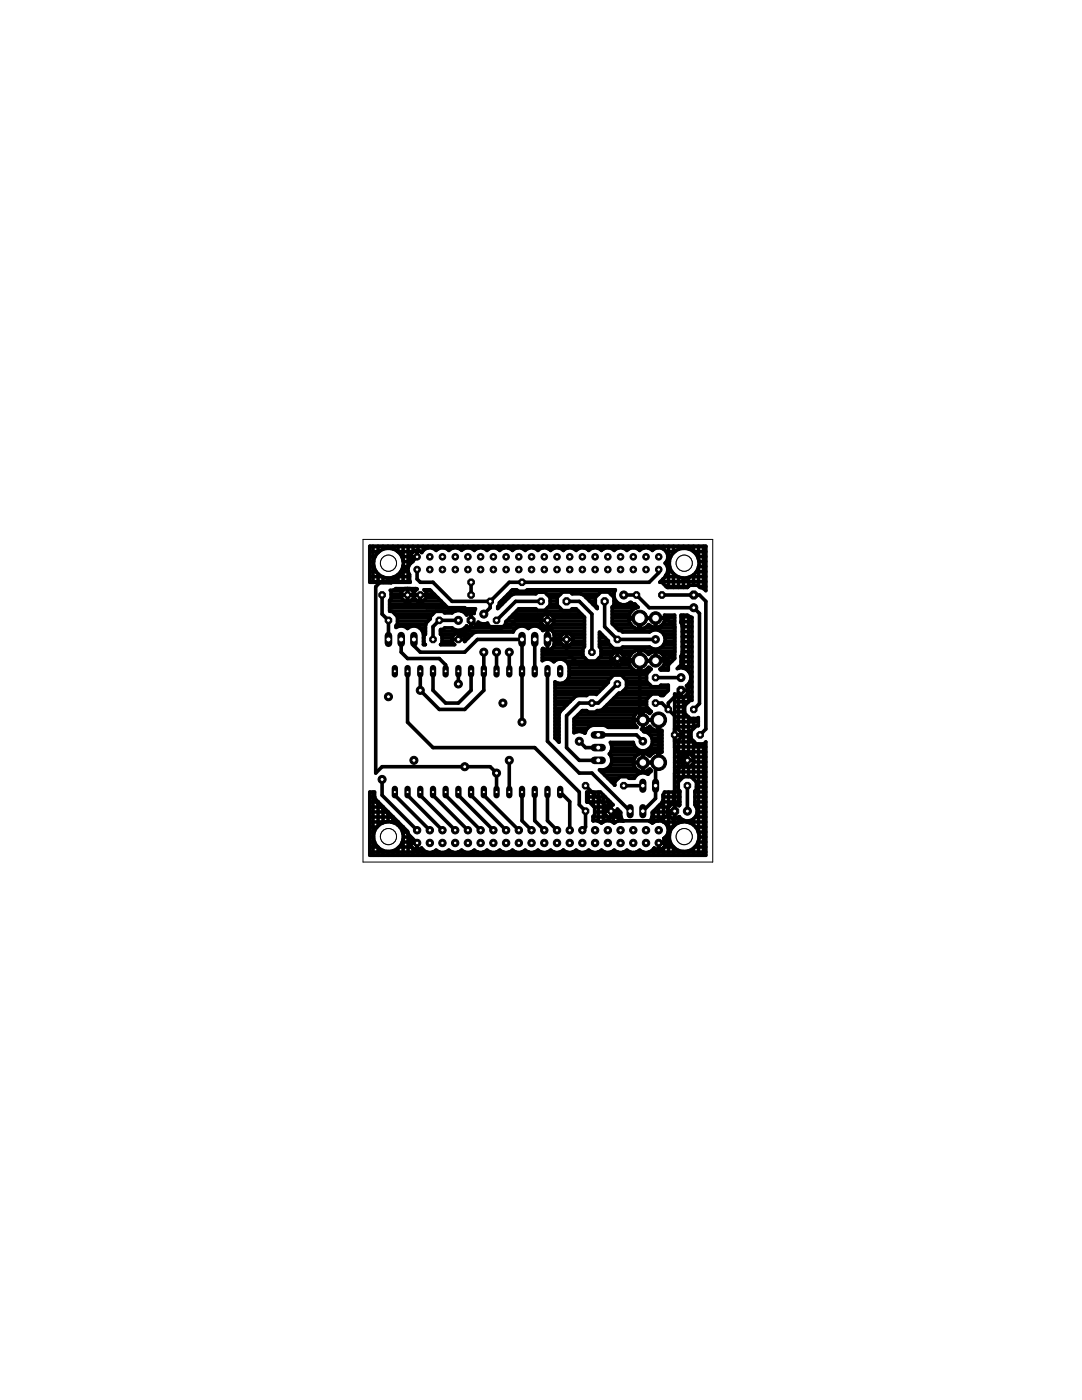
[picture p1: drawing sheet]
<svg xmlns="http://www.w3.org/2000/svg" width="216mm" height="279mm" viewBox="0 0 216 279" stroke-linecap="round" stroke-linejoin="round" font-family="sans-serif">
<g fill="none" stroke="#000" stroke-width=".72">
<path d="M73.8 116.1h8M73.8 115.1h2.4M73.8 114.1h1.3M73.8 113.1h.8M73.8 112.1h.7M73.8 111.1h1M73.8 110.1h1.8M73.8 109.1h67M74.4 109v7.2M75.4 109v1.3M75.4 114.5v1.7M76.2 118.7v3.9l1.3 1.2v3.8"/>
<path d="M76.4 109v.6M76.4 115.2v1M77.4 109v.4M77.4 115.4v.8M78 117.9h2.3M78 119.3h2.1M78 118.6h2.1M78.4 109v.6M78.4 115.2v1M78.8 115.1h2.9M79.4 109v1.1h3.1M79.4 114.7v1.5"/>
<path d="M79.9 114.1h1.5M80.1 118.7h5M80.1 119.3l.7 .7M80.2 111.1h1.8M80.4 113.1h1.1M80.4 109v2.8M80.4 112.9v3.3M80.5 112.1h1.8M80.8 117.5l-.7 .7v1.1M81.3 119.3h.1M81.3 117.5v2.5M81.3 118.7v.1"/>
<path d="M81.3 118.6h.1M81.3 117.9v.1M81.4 109v7.2M81.4 114l.3 .7M81.7 114.7h.1M81.8 117.5l.8 .7v1.1M82 111.1h1.2M82.3 117.9h.5M82.4 109v1.2M82.4 111.1h.1M82.5 119.3h.1M82.6 119.3l-.8 .7h-4.1"/>
<path d="M82.6 118.6h.1M82.6 119.3l.7 .7M83 117.5h-4l-.7 .3h-.4l.1 .2v1.5l-.3 .3v2.1l.6 .1 1 1.1v1.5l-.3 .3v.3a1.81 1.81 0 0 1 2.3 .2 1.9 1.9 0 0 1 3.2 1.1v2.2h.4l-.3-.3v-1.5l.3-.3v-1.8l.2-.6 .8-.7v-.4l1-1.1h1.5l.3 .3h1.5a1.89 1.89 0 0 1 2.9 .4M83 117.5h.1M83 117.5l.2 .1-.6 .6v1.1M83.2 113.7v1.9l.7 .6h2.5l3.8 3.8h7.6M83.2 109.9v1.2M83.2 111.1l-5.2 5.2h-2.2l-.8 .8v37.2l1.2-1.3h21.6l1.3 1.3v3.8M83.2 111.1h.1M83.2 110.1h.1M83.4 109v.9M83.9 120h.1"/>
<path d="M83.9 119.3h.1M83.9 118.8v1.2l1.2 1.3M83.9 110.1h.3M84.4 120h3.6M84.4 109v.9M84.9 117.9h1.1M85.1 119.3h2.3M85.1 119.3v-1.1l-.5-.5h1.2l3.5 3.6 .6 .2h5l-.3 .9h-1.2l-.3 .3M85.1 119.3l-.7 .7h-2.5M85.1 118.6h1.6M85.4 109v.3M86.4 109v.5"/>
<path d="M87.4 109v.5M88.4 109v.3M89.4 109v.7M90.4 109v.3M91.4 109v.4M92.4 109v.6M93.4 109v.3M94 116.2v2.5M94.4 109v.6M95.4 109v.4M96.4 109v.4M97.4 109v.6"/>
<path d="M98.4 109v.3M99.4 109v.6M100 120h.8M100.4 109v.4M100.6 119.3h.9M101.3 118.6h1M101.4 109v.3M102 117.9h1.4M102.4 109v.7M103.4 109v.3M104.4 109v.5M105 117.9h17.7"/>
<path d="M105.4 109v.5M106.4 109v.3M106.4 109.3h-.7l-.9 .6a1.7 1.7 0 0 0-2.5 0 1.7 1.7 0 0 0-2.6 0 1.7 1.7 0 0 0-2.5 0 1.7 1.7 0 0 0-2.6 0 1.7 1.7 0 0 0-2.5-.1 1.73 1.73 0 0 0-2.5 .1 1.73 1.73 0 0 0-2.6 0 1.75 1.75 0 0 0-2.8 .4 1.26 1.26 0 0 0-1.9-.1 1.26 1.26 0 0 0 .1 1.9l-.7 .5-.3 .7M106.4 109.3l.9 .6a1.7 1.7 0 0 1 2.6 0 1.7 1.7 0 0 1 2.5 0 1.7 1.7 0 0 1 2.6 0 1.68 1.68 0 0 1 2.5 0 1.7 1.7 0 0 1 2.5 0 1.7 1.7 0 0 1 2.6 0 1.7 1.7 0 0 1 2.5 0 1.74 1.74 0 0 1 2.3-.3M107.4 109v.8M108.4 109v.3M109.1 118.6h2.7M109.4 109v.5M109.8 119.3v1.5l-1.1 1h-1.5l-.3-.3h-3.4l-2.6 2.6v.5l-1.1 1h-1.5l-1-1v-.2a1.76 1.76 0 0 1-1.9-.2v.2l-.8 .8h-1.2l-.3-.3M109.8 119.3l-1.1-1.1h-1.5l-.3 .3h-4.3l-.6 .2-2.7 2.8v-.4l.3-.3v-.5l2.6-2.6h.9l.3 .3h1.5l.3-.3h17.6a1.96 1.96 0 0 0 .4 2.5 1.96 1.96 0 0 0 2.5 0h.2l.4 .3h.4l.6 .7-.3 .1M109.8 120h1.4M109.8 119.3h1.4"/>
<path d="M110.4 109v.5M111.4 109v.3M112.4 109v.8M113.4 109v.3M114.4 109v.5M115.4 109v.5M116.1 118.6h3.3M116.4 109v.3M117 119.3h1.8M117.4 109v.8M117.6 120h1.2M118.4 109v.3"/>
<path d="M119.4 109v.4M120.4 109v.5M121.4 109v.3M121.9 118.6h.6M122.4 109v.7M122.5 120h.4M122.5 119.3h.1M123.4 109v.3M124.4 109v.4M124.5 118.7h2.5l2.5 2.6h8.9l1.2 1.1v18l-1.2 1.2M125.4 109v.6M126.4 109v.3"/>
<path d="M127.4 109.6l.2 .3a1.7 1.7 0 0 1 2.6 0 1.8 1.8 0 0 1 2.5-.1 1.8 1.8 0 0 1 0 2.6 1.71 1.71 0 0 1 .2 2.4l-.2 .3-1 1.1h.4l1 1h4.1l.4-.4h1.6l.5 .4 .7 .3 .4 .4v-8.9h-67v7.2h8.1l-.2-1.5M127.4 109v.6M128.4 109v.4M129.4 109v.4M130.4 109v.6M131.4 109v.3M131.4 113.7v.6l-1.9 1.9h-27.9l-3.8 3.8M131.8 116.1h9M132.1 118.7h7.5l1.2 1.3v25.5l-1.1 1.2M132.3 115.6h.1M132.4 109v.6M132.4 115.5v1"/>
<path d="M132.7 115.1h2.5M132.8 116.9h.1M132.9 110.1h1.7M133 117.1h4.3M133 112.1h.6M133.2 113.1h.4M133.2 114.1h.9M133.2 111.1h.7M133.4 109v8.2M134.4 109v1.3M134.4 114.4v2.8M135.4 109v.6"/>
<path d="M135.4 115.1v2.1M136.4 109v.4M136.4 115.4v1.8M137.4 109v.6M137.4 115.2v1.8M137.8 115.1h3M138.4 109v1.1M138.4 114.7v2.1M138.4 110.1h2.4M139 114.1h1.8M139.2 111.1h1.6M139.4 109v2.6"/>
<path d="M139.4 113.1v3.8M139.4 113.1h1.4M139.5 112.1h1.3M139.5 117.1h1.3M140.4 109v8.5M77.7 121.3h15l1.3 1.3M77.7 120.6h11M77.8 122h13M78.9 122.6h7.4M79.2 124.6h5.8M79.3 123.3h6.6M79.3 124h6.1"/>
<path d="M80.1 127.6v2.6l1.2 1.2h6.4l1.2 1.3v1.3M81.2 125.3h.2M81.3 134v10.1l5.1 5.1h20.3l8.9 8.9v2.5l1.2 1.3v3.2l-.6 .6M82.6 127.6v1.3l1.3 1.3h8.8l2.6-2.6h8.9v16.5M83.7 125.3h1.2M84.3 126h.6M84.5 128h.1M84.5 127.3h.1M84.5 126.6h.3M86.4 134v3.8l2.5 2.5h2.6l2.5-2.5v-3.8M87.9 126h14.6M88 126.6h2.7"/>
<path d="M88.2 128h2M88.2 127.3h2M90.2 127.6h2.5M91.5 127.6h.1M91.5 123.8h-3.8l-1.3 1.3v2.5M91.5 126.4v1.2M91.5 134v2.5M91.5 127.3h.1M91.5 126.6v.1M92.1 122h2.6M92.3 126.6h1.8M92.7 125.3h5.3"/>
<path d="M92.7 128h.1M92.7 127.3h.8M93 122.6h.2M93.1 124.9a1.91 1.91 0 0 1-2.9 .4h-1.5l-.3 .3-.5 .1v.9l.3 .3v1.5l-.3 .3h2.8l-.5-.6v-1l.8-.7h1l.7 .7v.9l1.7-1.7 .6-.2h7.4a1.85 1.85 0 0 1 3-.7 1.86 1.86 0 0 1 2.9 .4 1.38 1.38 0 0 1 2 .2M93.1 122.7h.1M93.1 124.9h.1M94 125.1l-2.5 2.5M94 122.4v2.8M94 123.8l1.3 1.3h6.3l1.3-1.3h7.6M94 124.6v.1M94 124h.1M94 123.3h.1"/>
<path d="M94 122.6h.1M95.2 124.6h2.1M96.5 130.2v7.6l-3.8 3.8h-5l-3.8-3.8v-3.8M97.8 120v1.3l-1.3 1.3M99.1 130.2v3.8M99.3 121.3h.2M99.6 120.6h.6M100.2 125.3h2.8M100.8 124.6h7.5M101 124h7M101.6 130.2v3.8M101.7 123.3h6.3"/>
<path d="M102.4 122.6h6.2M103.1 122h12.3M105.3 125.3h.3M106.7 127.6v6.4M107.8 125.3h8.8M108 123.3v1l.7 .8h1l.8-.8v-1M108 123.3l.7-.7h1l.8 .7M108 120h-5.1l-3.8 3.8M108.2 131.3h8.5M108.2 130.6h8.1M108.2 130h8.1M109.2 121.3h2.5"/>
<path d="M109.2 122.6v7.2M109.2 134v13.9l6.4 6.4h2.5l7.6 7.6M109.2 127.3h.1M109.2 123.8h.1M109.2 129.3h.1M109.2 128.6l.1 .1M109.2 128h.1M109.2 126.6l.1 .1M109.2 126h.1M109.2 124.6l.1 .1M109.2 124h.1M109.2 123.3h.1"/>
<path d="M109.2 122.6h.1M109.8 120.6h1.4M109.8 122.6h6.3M110.2 124.6h6.4M110.2 129.3h6.2M110.3 126l.3 .5v2a1.37 1.37 0 0 1-.8 1.1 1.37 1.37 0 0 1-1.5-.2l-.1 .2v2.2a1.75 1.75 0 0 1 2.3 .3 1.79 1.79 0 0 1 3.1 .9v2a1.81 1.81 0 0 1-2.9 1.1v11.2l.8 .8v-5.5l.3-.6 2.9-3 .6-.2h1.8l.3-.3 1.6 .1 2.4-2.4v-.4l1-1.1h1.6l1 1.1v1.4l-1 1.1h-.5l-3.3 3.3-.5 .2h-.5l-.3 .3h-1.5l-.3-.3h-.9l-1.7 1.7v2.7a1.99 1.99 0 0 1 2.2 .1 2 2 0 0 1 1.5-1.6h2.3l.8 .5h5.8l-.4-.5-.3-.7M110.3 126h6.3M110.4 132h.2M110.5 123.3h6.1M110.5 124h6.1M110.6 128.6h1.7M110.6 126.6h1.6"/>
<path d="M110.6 128h1.2M110.6 127.3h1.2M110.7 140h3.1M110.7 139.3h3.7M110.7 138.7h6.5M110.7 138h8.9M110.7 137.3h9.6M110.7 136.7h10.2M112.9 136h8.5M112.9 132h9.1M113.1 126.4v3.8l2.5 2.5h6.3l1.3-1.3 .4 .5 9.1-.1-.1-.5M113.1 127.6h.1"/>
<path d="M113.1 128.6v.1M113.1 128h.1M113.1 127.3h.1M113.1 126.6v.1M113.1 120h2.5l2.5 2.6v7.6M113.4 135.3h8.4M113.4 132.7h9.2M113.6 134.6h15.4M113.6 134h13.5M113.6 133.3h12.4M113.8 128.6h2.8M113.8 126.6h2.8"/>
<path d="M114.3 127.6h-5M114.3 128h2.3M114.3 127.3h2.3M118.3 120.6h.5M119 121.3h.2M119.5 131.3h2.4M119.6 128.6h2M119.6 128h1.8M119.6 127.3h1.2M119.6 126.6h.5M119.8 129.3h2.5M119.9 130.6h2.3"/>
<path d="M119.9 130h6.7M120.6 120v5.1l2.6 2.5h7.6M121.4 127.9v.5l1 1h1.6l.2-.3h5.4a1.93 1.93 0 0 0 2.6-.2 1.93 1.93 0 0 0 0-2.6 1.93 1.93 0 0 0-2.6-.2h-5.4l-.2-.3h-.5l-1.3-1.3v-3.4l.3-.3v-1.6l-1.1-1h-1.5l-1.1 1v1.6l.4 .3v.4l-2.8-2.8-.5-.2h-1.7l-.4-.3h-1.5l-1.1 1v1.6l1.1 1.1h1.5l.4-.4h.8l1.6 1.7v5.9l-.3 .3v1.5l1.1 1.1M121.4 127.9l-1.8-1.7v2.9l.3 .3v1.5l-1 1.1M121.8 140h7.2M121.9 131.4h2.6M122.2 121.3h4.8M122.2 123.3h5.3M122.2 124h3.4M122.2 122.6h3.4M122.2 122h3.8M122.3 124.6h3.6"/>
<path d="M122.5 139.3h6.7M122.5 120.6h1.4M123 125.3h3.6M123.2 138.7h6.7M123.2 136.5l-3.8 3.8h-3.8l-2.5 2.6v6.3l2.5 2.5h3.8M123.2 130.2v2.5M123.2 132h.1M123.2 131.3h.1M123.2 130.6v.1M123.8 132.7h1.8M124.1 129.3h5.8M124.1 126h5.7"/>
<path d="M124.2 130.6h1.7M124.3 138h8.8M124.4 132h3.1M124.5 131.3h1M124.6 135.3h4.4M124.9 137.3h8.4M125 136.7h4.7M125 136h4M125 120.6h1.8M125.8 130.7l-.3 1h3.4v.1M125.8 130.7l.9-.8 .8-.2v4.3a2.18 2.18 0 0 1-2-1.9h3.4v-.2l3.8 .1M127 121.3a2.18 2.18 0 0 0-1.5 1.9h2v2.4l-1.1-.4-.6-.6"/>
<path d="M127.5 125.3h.3M127.5 134h.3M127.5 133.3h.3M127.5 132.7h.3M127.5 131.3h.3M127.5 130.6h.3M127.5 130h.3M127.5 124.6h.3M127.5 124h.3M127.7 131.9v11.2l.6 .6h3.1v8.5M127.8 123.3h6.8M127.8 132h1.1"/>
<path d="M128.3 134h1.2M128.7 125.3h5.9M128.8 130h5.8M128.9 123.3v-.1h-1.1v2.4l1.1-.4 .5-.5a1.89 1.89 0 0 0 3.2-.7M129 136l1.1 1.1h1.5l.3-.4h1.4v1.1l-1 1h-.4l-.3-.3h-1.5l-1.1 1.1v1.5l1 .9-.4 .4-.5-.4M129.3 133.3h.3M129.6 133.3l.3 .2-.9 1v1.5M130.8 123.3v1.9M130.8 130v1.9M130.8 131.3h.1M130.8 130.6h.1M130.8 124.6h.1"/>
<path d="M130.8 124h.1M130.8 123.4h2.1l1.7 1.7M130.8 135.2h5.1M131.7 138.7h.8M131.7 129.3h2.9M131.8 126h2.8M132 133.3h1.3M132.2 124.6h2.4M132.2 130.6a1.89 1.89 0 0 0-2.8 0l-.8-.7-.8-.2v4.3l.8-.2 .8-.6 .2 .1M132.2 130.6l.4 .7M132.2 130.6h2.4M132.5 128.6h2.1"/>
<path d="M132.5 126.6h2.1M132.5 132.7h.9M132.6 124l.1-.6-7.2 .1 .3 1.1M132.6 131.3h2M132.6 124h2M132.7 123.3l-.1-.5h2v8.6l-1.3 1.3v1h-1.4l-.2-.2 .7-.6 .3-.9M132.7 132h1.4M132.7 128h1.9M132.7 127.3h1.9M134.6 130.2l-1.3 1.2h-2.5M134.6 139.1h.6M135.4 133.2v.1"/>
<path d="M135.4 139.2v6.4M135.5 133.1h2.6M135.9 124.2v-1.4h1.3l.9 .4v16.6h-.4l-1.1 1v1.5l1.1 1.1h1.5l.1-.2v1.6h-.4l-1 1.1v1.5l1 1.1h1.5l.4-.4v22.6h-67v-12.6h.9v.9l.3 .6 6.3 6.3v.2M135.9 132.1h2.2M135.9 137.8l-2.6 2.5v1.3M135.9 137.8h.1M135.9 131v1.7l-.8 .7a1.96 1.96 0 0 1 2.6 .9 1.96 1.96 0 0 1-.7 2.6M135.9 137.8v1.4M135.9 137.8h1.4M135.9 131h.1M135.9 124.2l.2 .6v5.7l-.2 .5M135.9 124.2h.1"/>
<path d="M135.9 139.1h.1M135.9 138.1h.1M135.9 131.1h2.2M135.9 124.1h2.2M135.9 123.1h1.8M136.1 125.1h2M136.1 130.1h2M136.1 129.1h2M136.1 128.1h2M136.1 127.1h2M136.1 126.1h2M136.4 122.8v10.5"/>
<path d="M136.4 139.2v11.5M136.4 137.8h.1M136.6 139.1h1.5M137 136.9l.3 .3v1.1l-.8 .9h-1.2l-.7-.7v26.2l-1 1a3.2 3.2 0 0 0 2.5 4.2 2.99 2.99 0 0 0 3.4-2.5 2.99 2.99 0 0 0-2.6-3.4 2.99 2.99 0 0 0-3.3 2.6M137 136.9h.1M137.2 137.1h.9M137.3 138.1h.8M137.4 136.5v3.6h-2.8M137.4 123v11M137.5 134.1h.6M137.6 136.1h.5M137.8 135.1h.3"/>
<path d="M73.8 159h1M74.4 158.1v12.6M75 160l8.2 8.3M76.2 155.6v3.1l7 7M78.8 158.1v.6l7 7M81.3 158.1v.6l7 7M83.9 158.1v.6l6.9 7M86.4 158.1v.6l7 7M88.9 158.1v.6l7 7M91.5 158.1v.6l6.9 7M94 158.1v.6l7 7M96.5 158.1v.6l7 7"/>
<path d="M101.6 151.7v6.4M104.2 158.1v5.7l1.9 1.9M106.7 158.1v5.7l1.9 1.9M109.2 158.1v5.7l1.9 1.9M110.7 146h.8M110.7 146.7h.8M110.7 145.3h.8M110.7 144.7h.8M110.7 144h.8M110.7 143.3h.8M110.7 142.7h.8M110.7 142h1.1"/>
<path d="M110.7 141.3h1.8M110.7 140.7h2.4M110.8 147.3h.7M111.4 148h.1M111.8 158.1l1.9 1.9v5.7M114.5 146h.6M114.5 145.3h2.7M114.5 144.7h12.2M114.5 144h11.9M114.7 143.3h11.7M115.4 142.7h11.3M115.6 147.9l1.2 1.3h2.6"/>
<path d="M116 146h.8M116 142h1.2M116.8 156.8l7 7h7.6l3.2-1.9M117.1 158.1h2.7l2.5 2.5h-.9l-.7 .8v1l.7 .8h1l.8-.8v-.9l.7 .7v.8l.5 .9a1.67 1.67 0 0 0-1.8 .4 1.79 1.79 0 0 0-2.6 0 1.72 1.72 0 0 0-1.7-.5v-.9l.4-.3v-1.5l-1.1-1-.5-.1zM117.1 159h3.7M117.4 158.1v2M118.4 158.1v2.8M119 142h8.4M119.4 146.7h7.6l1.3 1.2M119.4 158.1v5.8M120 154h7.9M120.4 158.7v5.3"/>
<path d="M120.5 141.3h8.8M120.6 154.7h6.5M121.2 140.7h7.8M121.2 153.4l-.7 .2h-.9l3.1 3.1M121.2 153.4h5.6M121.3 155.3h2.1M121.4 159.7v.9M121.8 150.6l.3 .8M121.8 150.7h5.3M121.8 152.7h4.7M121.9 150h9.2M122 156h.7"/>
<path d="M122 148.7h4.5M122 151.3h4.6M122.1 151.4v.7l-.3 .7-.6 .6M122.1 152h4.3M122.1 149.3h4.9M122.6 156.7h.1M124.5 156.8h3.8M126.4 144v-.3h3.8l-.1 .2h1.5v2l.5-.1v4.3l-.5-.1M126.6 151.3a1.88 1.88 0 0 1 1.6-1v3.8a1.87 1.87 0 0 1-1.8-1.9h5M127.4 142l.8-.2v3.7h-.2l.5 .5M127.4 142l-.5 .4-.5 .9M128.2 152h.1"/>
<path d="M128.2 154h.1M128.2 153.4h.1M128.2 152.7h.1M128.2 151.3h.1M128.2 150.7h.1M128.2 145.3h.1M128.2 144.7h.1M128.2 144h.1M128.2 143.3h.1M128.2 142.7h.1M128.2 142h.1M128.5 146h3.6"/>
<path d="M128.7 146a1.94 1.94 0 0 1 .9 3.3 1.94 1.94 0 0 1-3.2-1.1h-4.6a1.81 1.81 0 0 1-.2 2.3l.2 .1M128.7 154h1.1M129.1 142l-.8-.2v3.7h.6l.7-.6 .9 .7 .7 .3v-2.4h-1.1l.1 .1h-3.8v-.3M129.1 142h.8M129.2 145.3h.8M129.4 150.7h.4M129.6 149.3h2.5M129.7 146.7h2.4M130 148.7h2.1M130.1 147.3h2M130.2 148h1.9M130.8 140.3h1.3l2.5 2.6"/>
<path d="M131.2 150l-1 .3-.6 .6-.5-.4-.8-.2v3.8l.6-.1 .7-.5 .4 .3-.7 .7a1.85 1.85 0 0 0-2.7 .8h-1.1l-.3-.3h-1.5l-1 1.1v.6M131.2 150v2.4h-1.1l.1-.2M131.2 151.3h.4M131.2 150.7h.4M131.2 150h.4M131.2 145.3h.4M131.2 144.7h.4M131.2 144h.4M131.4 152.2l-.6 .6v6.5l-2.5 2.6M131.6 150v2h-1.5l.1 .1h-3.8l.2-.8M131.7 150h.4M132.3 159h3.4"/>
<path d="M132.4 158.6a2.12 2.12 0 0 1-.7 2l-1.6 1.6v.8l-.2 .7-.3 .2 .6 .4a1.91 1.91 0 0 1 2.2-.3 1.91 1.91 0 0 1 .9 2.1M132.4 158.6v5.4M133.4 158.1v3M134.4 158.1v2.4M134.6 154.1h6.2M134.6 149.2l2.6 2.6-2.6 2.5M134.6 156.1h.8M134.6 146.7h1.3M134.6 158.1h-2l-.2 .5M134.6 146.7h.1M134.6 145.4h.5l.8 .7v1.1l-.8 .7h-.5M134.6 158.1h1.1"/>
<path d="M134.6 157.1h.7M134.6 155h1.8M134.6 153.1h6.2M134.6 152.1h1.3M134.6 151.1h1.4M134.6 150.1h6.2M134.6 149.1h6.2M134.6 148.1h3.9M134.6 147.1h.1M134.6 146v.1M134.6 145.1h4.1M134.6 144.1h4.7"/>
<path d="M134.6 143.1h2.8M134.6 142.1h2M134.6 141.1h2M135.3 156.1l1.1-1.1h1.5l1.1 1.1M135.3 156.1v1.5l.4 .3v2.7l-.2 .2M135.4 147.7v8.3M135.4 157.6v3.1M135.4 146.7h.1M135.8 146h2.1M135.9 151.7h2.5M135.9 147.1h2M136.4 151.7v.1"/>
<path d="M136.4 152.8v2.2M137.2 150.5v2.5M137.2 156.8v5.1M137.2 152.1h.1M137.2 151.1h.1M137.4 143.1v7.4M137.4 153v2M137.4 151.7v.1M138 155h2.8M138.3 151.1h2.5M138.4 143.4v2M138.4 147.9v3.3"/>
<path d="M138.4 152.3v3.2M138.4 152.1h2.4M138.7 159h2.1M138.7 158.1h2.1M139 156.1h1.8M139 156.1v1.5l-.3 .3v2.7a1.97 1.97 0 0 1-.4 2.9 1.97 1.97 0 0 1-2.8-.5l-.3 .3h-1.2l-.8-.8v-1.2l.8-.8h1.2l.3 .3M139 157.1h1.8M139.4 148.5v17.7M140.4 148.5v22.2M73.8 164h3.1M73.8 170.1h11.4M73.8 169h1.6"/>
<path d="M73.8 168h.9M73.8 167h.7M73.8 166.1h.9M73.8 165.1h1.4M73.8 163h4.6M73.8 162.1h3.6M73.8 161.1h2.7M73.8 160h1.7M75.4 160v4.8M75.4 169.1v1.6M76.4 161v3.2M76.4 169.7v1"/>
<path d="M77.4 162v2M77.4 169.9v.8M78.1 164h1.4M78.4 163v1.1M78.4 169.8v.9M79.4 164v.7M79.4 169.2v1.5M79.6 169h2.5M79.8 165.1h.7M80.3 168h1.6M80.3 166.1h1M80.4 165v1.4"/>
<path d="M80.4 167.5v3.2M80.5 167h1.4M81.3 166.1l.3 .7 .6 .5a1.36 1.36 0 0 0 0 1.9 1.36 1.36 0 0 0 1.9 .1M81.4 166.3v4.4M81.9 168.2h1.3v1.4M82.4 168.2v.1M82.4 169.3v1.4M83.2 169v.1M83.4 169.6v1.1M84.1 169.2v.1M84.1 169.2a1.87 1.87 0 0 0 2.9 .5 1.8 1.8 0 0 0 2.6 0 1.8 1.8 0 0 0 2.5 0 1.83 1.83 0 0 0 2.3 .1M84.4 169.6v1.1"/>
<path d="M85.4 170.1v.6M86.4 170.1h1.3M86.4 170v.7M87.4 169.9v.8M88.4 170.1v.6M88.9 170.1h1.3M89.4 169.8v.9M90.4 170.1v.6M92.4 169.9v.8M92.8 170.1h-1.4v.6M93.4 170.1v.6M94 170.1h1.3"/>
<path d="M94.4 169.9v.8M95.4 170.1v.6M96.4 170.1v.6M96.5 170.1h1.4M97.4 169.9v.8M98.4 170.1v.6M99 170.1h1.4v.6M99.4 169.9v.8M101.4 170.1v.6M101.6 170.1h1.3M102.4 169.8v.9M103.4 170.1v.6"/>
<path d="M104.1 170.1h1.4M104.4 169.9v.8M105.4 170v.7M106.4 170.1v.6M106.7 170.1h1.3M107.4 169.7v1M108.4 170.1v.6M109.2 170.1h1.4M109.4 169.9v.8M110.4 170v.7M111.4 170.1v.6M111.7 170.1h1.4"/>
<path d="M112.4 169.7v1M113.4 170.1v.6M114.3 170.1h1.3M114.4 170v.7M115.4 169.9v.8M116.4 170.1v.6M116.8 170.1h1.4M117.1 160h4.7M117.4 169.7v1M118.3 163h3M118.4 162.9v.9M118.4 170.1v.6"/>
<path d="M118.6 161.1h2.4M118.7 162.1h2M119.3 170.1h1.4M119.4 170v.7M119.7 164h.6M120.4 169.9v.8M120.7 161.9h2.5M121.4 163.2v.6M121.4 170.1v.6M121.4 161.9h.1M121.9 170.1h1.3M121.9 160.6v2.6"/>
<path d="M121.9 161.1h.1M121.9 163v.1M121.9 162.1h.1M122.3 164h.6M122.4 163.2v.9M122.4 169.8v.9M122.4 161.9h.1M122.6 163h1.3M123.2 162.1h.6M123.4 161.7v2.1M123.4 170.1v.6M125.4 169.9v.8"/>
<path d="M125.8 170.1h-1.4v.6M126.4 170.1v.6M127 170.1h1.3M127.4 169.9v.8M128.4 170.1v.6M129.4 170.1v.6M129.5 170.1h11.3M129.9 164h.6M130.1 163h3.7M130.2 162.1h3M130.4 161.9v2.2M130.4 169.4v1.3"/>
<path d="M130.5 169.2a1.86 1.86 0 0 1-2.9 .5 1.79 1.79 0 0 1-2.5 0 1.79 1.79 0 0 1-2.5 0 1.79 1.79 0 0 1-2.6 0 1.79 1.79 0 0 1-2.5 0 1.77 1.77 0 0 1-2.5 0 1.8 1.8 0 0 1-2.6 0 1.8 1.8 0 0 1-2.5 0 1.79 1.79 0 0 1-2.6 0 1.79 1.79 0 0 1-2.5 0 1.79 1.79 0 0 1-2.5 0 1.79 1.79 0 0 1-2.6 0 1.79 1.79 0 0 1-2.5 0 1.79 1.79 0 0 1-2.6 0l-.2 .1M130.5 169.2l.1 .1M131.2 161.1h2.3M131.4 160.9v2.9M131.4 169.6v1.1M131.4 168.2v1.4M131.4 168.2h1.4M131.4 168.2l.1 .1M131.4 169l.1 .1M132.1 160h3.6M132.4 169.2v1.5M132.4 168.2v.1"/>
<path d="M132.4 164h3.6M132.5 169h1.9v1.7M132.8 168h.9M132.8 167h.8M133.2 161.9h1.4M133.2 165.1h1M133.3 166.1l-.2 .7-.6 .5a1.36 1.36 0 0 1-.1 1.9 1.36 1.36 0 0 1-1.8 .1M133.3 166.1h.4M133.4 161.9h.1M133.4 162.6v8.1M133.6 166.8l-1.5 1.4M134.4 163.3v1.6"/>
<path d="M134.4 161.9h.1M134.6 163v.1M134.6 161.9h.1M134.6 162.1h.1M134.6 161.1h.1M135.4 163.1v1.1M135.4 169.7v1M135.4 163h.2M135.5 160.8h.1M136.4 163.7v.3M136.4 169.9v.8M137.1 164h3.7"/>
<path d="M137.4 163.8v.3M137.4 169.8v.9M138.4 163.4v1.2M138.4 169.3v1.4M138.6 169h2.2M138.7 160h2.1M138.7 163h2.1M138.8 165.1h2M138.9 161.1h1.9M139.1 162.1h1.7M139.3 168h1.5M139.3 166.1h1.5"/>
<path d="M139.4 167.7v3M139.5 167h1.3"/>
<circle cx="77.5" cy="112.4" r="2.99"/>
<circle cx="136.5" cy="112.4" r="2.99"/>
<circle cx="113" cy="127.6" r="1.36"/>
<circle cx="123.2" cy="131.4" r="1.36"/>
<circle cx="137.1" cy="151.7" r="1.36"/>
<circle cx="77.5" cy="167" r="2.99"/>
</g>
<path d="M118.6 151.7h1.5" fill="none" stroke="#000" stroke-width="1.5"/>
<circle cx="119.4" cy="151.7" r=".51" fill="#fff" stroke="#000" stroke-width=".2"/>
<path d="M118.6 149.2h1.5" fill="none" stroke="#000" stroke-width="1.5"/>
<circle cx="119.4" cy="149.2" r=".51" fill="#fff" stroke="#000" stroke-width=".2"/>
<path d="M118.6 146.7h1.5" fill="none" stroke="#000" stroke-width="1.5"/>
<circle cx="119.4" cy="146.7" r=".51" fill="#fff" stroke="#000" stroke-width=".2"/>
<path d="M77.5 126.9v1.5" fill="none" stroke="#000" stroke-width="1.5"/>
<circle cx="77.5" cy="127.6" r=".51" fill="#fff" stroke="#000" stroke-width=".2"/>
<path d="M80.1 126.9v1.5" fill="none" stroke="#000" stroke-width="1.5"/>
<circle cx="80.1" cy="127.6" r=".51" fill="#fff" stroke="#000" stroke-width=".2"/>
<path d="M82.6 126.9v1.5" fill="none" stroke="#000" stroke-width="1.5"/>
<circle cx="82.6" cy="127.6" r=".51" fill="#fff" stroke="#000" stroke-width=".2"/>
<path d="M109.2 126.9v1.5" fill="none" stroke="#000" stroke-width="1.5"/>
<circle cx="109.2" cy="127.6" r=".51" fill="#fff" stroke="#000" stroke-width=".2"/>
<path d="M106.7 126.9v1.5" fill="none" stroke="#000" stroke-width="1.5"/>
<circle cx="106.7" cy="127.6" r=".51" fill="#fff" stroke="#000" stroke-width=".2"/>
<path d="M104.2 126.9v1.5" fill="none" stroke="#000" stroke-width="1.5"/>
<circle cx="104.2" cy="127.6" r=".51" fill="#fff" stroke="#000" stroke-width=".2"/>
<path d="M111.8 133.3v1.3" fill="none" stroke="#000" stroke-width="1.3"/>
<circle cx="111.8" cy="134" r=".32" fill="#fff" stroke="#000" stroke-width=".2"/>
<path d="M109.2 133.3v1.3" fill="none" stroke="#000" stroke-width="1.3"/>
<circle cx="109.2" cy="134" r=".32" fill="#fff" stroke="#000" stroke-width=".2"/>
<path d="M106.7 133.3v1.3" fill="none" stroke="#000" stroke-width="1.3"/>
<circle cx="106.7" cy="134" r=".32" fill="#fff" stroke="#000" stroke-width=".2"/>
<path d="M104.2 133.3v1.3" fill="none" stroke="#000" stroke-width="1.3"/>
<circle cx="104.2" cy="134" r=".32" fill="#fff" stroke="#000" stroke-width=".2"/>
<path d="M101.6 133.3v1.3" fill="none" stroke="#000" stroke-width="1.3"/>
<circle cx="101.6" cy="134" r=".32" fill="#fff" stroke="#000" stroke-width=".2"/>
<path d="M99.1 133.3v1.3" fill="none" stroke="#000" stroke-width="1.3"/>
<circle cx="99.1" cy="134" r=".32" fill="#fff" stroke="#000" stroke-width=".2"/>
<path d="M96.5 133.3v1.3" fill="none" stroke="#000" stroke-width="1.3"/>
<circle cx="96.5" cy="134" r=".32" fill="#fff" stroke="#000" stroke-width=".2"/>
<path d="M94 133.3v1.3" fill="none" stroke="#000" stroke-width="1.3"/>
<circle cx="94" cy="134" r=".32" fill="#fff" stroke="#000" stroke-width=".2"/>
<path d="M91.5 133.3v1.3" fill="none" stroke="#000" stroke-width="1.3"/>
<circle cx="91.5" cy="134" r=".32" fill="#fff" stroke="#000" stroke-width=".2"/>
<path d="M88.9 133.3v1.3" fill="none" stroke="#000" stroke-width="1.3"/>
<circle cx="88.9" cy="134" r=".32" fill="#fff" stroke="#000" stroke-width=".2"/>
<path d="M86.4 133.3v1.3" fill="none" stroke="#000" stroke-width="1.3"/>
<circle cx="86.4" cy="134" r=".32" fill="#fff" stroke="#000" stroke-width=".2"/>
<path d="M83.9 133.3v1.3" fill="none" stroke="#000" stroke-width="1.3"/>
<circle cx="83.9" cy="134" r=".32" fill="#fff" stroke="#000" stroke-width=".2"/>
<path d="M81.3 133.3v1.3" fill="none" stroke="#000" stroke-width="1.3"/>
<circle cx="81.3" cy="134" r=".32" fill="#fff" stroke="#000" stroke-width=".2"/>
<path d="M78.8 133.3v1.3" fill="none" stroke="#000" stroke-width="1.3"/>
<circle cx="78.8" cy="134" r=".32" fill="#fff" stroke="#000" stroke-width=".2"/>
<path d="M111.8 157.4v1.3" fill="none" stroke="#000" stroke-width="1.3"/>
<circle cx="111.8" cy="158.1" r=".32" fill="#fff" stroke="#000" stroke-width=".2"/>
<path d="M109.2 157.4v1.3" fill="none" stroke="#000" stroke-width="1.3"/>
<circle cx="109.2" cy="158.1" r=".32" fill="#fff" stroke="#000" stroke-width=".2"/>
<path d="M106.7 157.4v1.3" fill="none" stroke="#000" stroke-width="1.3"/>
<circle cx="106.7" cy="158.1" r=".32" fill="#fff" stroke="#000" stroke-width=".2"/>
<path d="M104.2 157.4v1.3" fill="none" stroke="#000" stroke-width="1.3"/>
<circle cx="104.2" cy="158.1" r=".32" fill="#fff" stroke="#000" stroke-width=".2"/>
<path d="M101.6 157.4v1.3" fill="none" stroke="#000" stroke-width="1.3"/>
<circle cx="101.6" cy="158.1" r=".32" fill="#fff" stroke="#000" stroke-width=".2"/>
<path d="M99.1 157.4v1.3" fill="none" stroke="#000" stroke-width="1.3"/>
<circle cx="99.1" cy="158.1" r=".32" fill="#fff" stroke="#000" stroke-width=".2"/>
<path d="M96.5 157.4v1.3" fill="none" stroke="#000" stroke-width="1.3"/>
<circle cx="96.5" cy="158.1" r=".32" fill="#fff" stroke="#000" stroke-width=".2"/>
<path d="M94 157.4v1.3" fill="none" stroke="#000" stroke-width="1.3"/>
<circle cx="94" cy="158.1" r=".32" fill="#fff" stroke="#000" stroke-width=".2"/>
<path d="M91.5 157.4v1.3" fill="none" stroke="#000" stroke-width="1.3"/>
<circle cx="91.5" cy="158.1" r=".32" fill="#fff" stroke="#000" stroke-width=".2"/>
<path d="M88.9 157.4v1.3" fill="none" stroke="#000" stroke-width="1.3"/>
<circle cx="88.9" cy="158.1" r=".32" fill="#fff" stroke="#000" stroke-width=".2"/>
<path d="M86.4 157.4v1.3" fill="none" stroke="#000" stroke-width="1.3"/>
<circle cx="86.4" cy="158.1" r=".32" fill="#fff" stroke="#000" stroke-width=".2"/>
<path d="M83.9 157.4v1.3" fill="none" stroke="#000" stroke-width="1.3"/>
<circle cx="83.9" cy="158.1" r=".32" fill="#fff" stroke="#000" stroke-width=".2"/>
<path d="M81.3 157.4v1.3" fill="none" stroke="#000" stroke-width="1.3"/>
<circle cx="81.3" cy="158.1" r=".32" fill="#fff" stroke="#000" stroke-width=".2"/>
<path d="M78.8 157.4v1.3" fill="none" stroke="#000" stroke-width="1.3"/>
<circle cx="78.8" cy="158.1" r=".32" fill="#fff" stroke="#000" stroke-width=".2"/>
<circle cx="130.8" cy="127.6" r=".76" fill="#000" stroke="#000" stroke-width=".2"/>
<circle cx="130.8" cy="127.6" r=".38" fill="#fff" stroke="#000" stroke-width=".2"/>
<circle cx="130.8" cy="123.4" r="1.27" fill="#000" stroke="#000" stroke-width=".2"/>
<circle cx="130.8" cy="123.4" r=".76" fill="#fff" stroke="#000" stroke-width=".2"/>
<circle cx="130.8" cy="131.9" r="1.27" fill="#000" stroke="#000" stroke-width=".2"/>
<circle cx="130.8" cy="131.9" r=".76" fill="#fff" stroke="#000" stroke-width=".2"/>
<circle cx="127.7" cy="123.4" r="1.59" fill="#000" stroke="#000" stroke-width=".2"/>
<circle cx="127.7" cy="123.4" r="1.08" fill="#fff" stroke="#000" stroke-width=".2"/>
<circle cx="127.7" cy="131.9" r="1.59" fill="#000" stroke="#000" stroke-width=".2"/>
<circle cx="127.7" cy="131.9" r="1.08" fill="#fff" stroke="#000" stroke-width=".2"/>
<circle cx="113.1" cy="127.6" r=".71" fill="#000" stroke="#000" stroke-width=".2"/>
<circle cx="113.1" cy="127.6" r=".4" fill="#fff" stroke="#000" stroke-width=".2"/>
<circle cx="123.2" cy="127.6" r=".71" fill="#000" stroke="#000" stroke-width=".2"/>
<circle cx="123.2" cy="127.6" r=".4" fill="#fff" stroke="#000" stroke-width=".2"/>
<circle cx="108" cy="120" r=".71" fill="#000" stroke="#000" stroke-width=".2"/>
<circle cx="108" cy="120" r=".4" fill="#fff" stroke="#000" stroke-width=".2"/>
<circle cx="97.8" cy="120" r=".71" fill="#000" stroke="#000" stroke-width=".2"/>
<circle cx="97.8" cy="120" r=".4" fill="#fff" stroke="#000" stroke-width=".2"/>
<circle cx="109.2" cy="123.8" r=".71" fill="#000" stroke="#000" stroke-width=".2"/>
<circle cx="109.2" cy="123.8" r=".4" fill="#fff" stroke="#000" stroke-width=".2"/>
<circle cx="99.1" cy="123.8" r=".71" fill="#000" stroke="#000" stroke-width=".2"/>
<circle cx="99.1" cy="123.8" r=".4" fill="#fff" stroke="#000" stroke-width=".2"/>
<circle cx="120.6" cy="120" r=".78" fill="#000" stroke="#000" stroke-width=".2"/>
<circle cx="120.6" cy="120" r=".47" fill="#fff" stroke="#000" stroke-width=".2"/>
<circle cx="113.1" cy="120" r=".78" fill="#000" stroke="#000" stroke-width=".2"/>
<circle cx="113.1" cy="120" r=".47" fill="#fff" stroke="#000" stroke-width=".2"/>
<circle cx="118.1" cy="140.3" r=".71" fill="#000" stroke="#000" stroke-width=".2"/>
<circle cx="118.1" cy="140.3" r=".4" fill="#fff" stroke="#000" stroke-width=".2"/>
<circle cx="118.1" cy="130.2" r=".71" fill="#000" stroke="#000" stroke-width=".2"/>
<circle cx="118.1" cy="130.2" r=".4" fill="#fff" stroke="#000" stroke-width=".2"/>
<circle cx="123.2" cy="136.5" r=".71" fill="#000" stroke="#000" stroke-width=".2"/>
<circle cx="123.2" cy="136.5" r=".4" fill="#fff" stroke="#000" stroke-width=".2"/>
<circle cx="123.2" cy="131.4" r=".71" fill="#000" stroke="#000" stroke-width=".2"/>
<circle cx="123.2" cy="131.4" r=".4" fill="#fff" stroke="#000" stroke-width=".2"/>
<circle cx="94" cy="116.2" r=".71" fill="#000" stroke="#000" stroke-width=".2"/>
<circle cx="94" cy="116.2" r=".4" fill="#fff" stroke="#000" stroke-width=".2"/>
<circle cx="104.2" cy="116.2" r=".71" fill="#000" stroke="#000" stroke-width=".2"/>
<circle cx="104.2" cy="116.2" r=".4" fill="#fff" stroke="#000" stroke-width=".2"/>
<circle cx="83.9" cy="118.7" r=".71" fill="#000" stroke="#000" stroke-width=".2"/>
<circle cx="83.9" cy="118.7" r=".4" fill="#fff" stroke="#000" stroke-width=".2"/>
<circle cx="94" cy="118.7" r=".71" fill="#000" stroke="#000" stroke-width=".2"/>
<circle cx="94" cy="118.7" r=".4" fill="#fff" stroke="#000" stroke-width=".2"/>
<circle cx="77.5" cy="123.8" r=".71" fill="#000" stroke="#000" stroke-width=".2"/>
<circle cx="77.5" cy="123.8" r=".4" fill="#fff" stroke="#000" stroke-width=".2"/>
<circle cx="87.7" cy="123.8" r=".71" fill="#000" stroke="#000" stroke-width=".2"/>
<circle cx="87.7" cy="123.8" r=".4" fill="#fff" stroke="#000" stroke-width=".2"/>
<circle cx="76.2" cy="118.7" r=".71" fill="#000" stroke="#000" stroke-width=".2"/>
<circle cx="76.2" cy="118.7" r=".4" fill="#fff" stroke="#000" stroke-width=".2"/>
<circle cx="81.3" cy="118.7" r=".71" fill="#000" stroke="#000" stroke-width=".2"/>
<circle cx="81.3" cy="118.7" r=".4" fill="#fff" stroke="#000" stroke-width=".2"/>
<circle cx="86.4" cy="127.6" r=".71" fill="#000" stroke="#000" stroke-width=".2"/>
<circle cx="86.4" cy="127.6" r=".4" fill="#fff" stroke="#000" stroke-width=".2"/>
<circle cx="91.5" cy="127.6" r=".71" fill="#000" stroke="#000" stroke-width=".2"/>
<circle cx="91.5" cy="127.6" r=".4" fill="#fff" stroke="#000" stroke-width=".2"/>
<circle cx="94" cy="123.8" r=".87" fill="#000" stroke="#000" stroke-width=".2"/>
<circle cx="94" cy="123.8" r=".4" fill="#fff" stroke="#000" stroke-width=".2"/>
<circle cx="91.5" cy="123.8" r=".8" fill="#000" stroke="#000" stroke-width=".2"/>
<circle cx="91.5" cy="123.8" r=".4" fill="#fff" stroke="#000" stroke-width=".2"/>
<circle cx="128.3" cy="147.9" r=".76" fill="#000" stroke="#000" stroke-width=".2"/>
<circle cx="128.3" cy="147.9" r=".38" fill="#fff" stroke="#000" stroke-width=".2"/>
<circle cx="128.3" cy="152.2" r="1.27" fill="#000" stroke="#000" stroke-width=".2"/>
<circle cx="128.3" cy="152.2" r=".76" fill="#fff" stroke="#000" stroke-width=".2"/>
<circle cx="128.3" cy="143.7" r="1.27" fill="#000" stroke="#000" stroke-width=".2"/>
<circle cx="128.3" cy="143.7" r=".76" fill="#fff" stroke="#000" stroke-width=".2"/>
<circle cx="131.4" cy="152.2" r="1.59" fill="#000" stroke="#000" stroke-width=".2"/>
<circle cx="131.4" cy="152.2" r="1.08" fill="#fff" stroke="#000" stroke-width=".2"/>
<circle cx="131.4" cy="143.7" r="1.59" fill="#000" stroke="#000" stroke-width=".2"/>
<circle cx="131.4" cy="143.7" r="1.08" fill="#fff" stroke="#000" stroke-width=".2"/>
<circle cx="130.8" cy="135.2" r=".71" fill="#000" stroke="#000" stroke-width=".2"/>
<circle cx="130.8" cy="135.2" r=".4" fill="#fff" stroke="#000" stroke-width=".2"/>
<circle cx="130.8" cy="140.3" r=".71" fill="#000" stroke="#000" stroke-width=".2"/>
<circle cx="130.8" cy="140.3" r=".4" fill="#fff" stroke="#000" stroke-width=".2"/>
<circle cx="135.9" cy="137.8" r=".87" fill="#000" stroke="#000" stroke-width=".2"/>
<circle cx="135.9" cy="137.8" r=".4" fill="#fff" stroke="#000" stroke-width=".2"/>
<circle cx="135.9" cy="135.2" r=".8" fill="#000" stroke="#000" stroke-width=".2"/>
<circle cx="135.9" cy="135.2" r=".4" fill="#fff" stroke="#000" stroke-width=".2"/>
<circle cx="127" cy="118.7" r=".71" fill="#000" stroke="#000" stroke-width=".2"/>
<circle cx="127" cy="118.7" r=".4" fill="#fff" stroke="#000" stroke-width=".2"/>
<circle cx="132.1" cy="118.7" r=".71" fill="#000" stroke="#000" stroke-width=".2"/>
<circle cx="132.1" cy="118.7" r=".4" fill="#fff" stroke="#000" stroke-width=".2"/>
<circle cx="138.4" cy="118.7" r=".87" fill="#000" stroke="#000" stroke-width=".2"/>
<circle cx="138.4" cy="118.7" r=".4" fill="#fff" stroke="#000" stroke-width=".2"/>
<circle cx="138.4" cy="121.3" r=".8" fill="#000" stroke="#000" stroke-width=".2"/>
<circle cx="138.4" cy="121.3" r=".4" fill="#fff" stroke="#000" stroke-width=".2"/>
<circle cx="138.4" cy="141.6" r=".71" fill="#000" stroke="#000" stroke-width=".2"/>
<circle cx="138.4" cy="141.6" r=".4" fill="#fff" stroke="#000" stroke-width=".2"/>
<circle cx="133.3" cy="141.6" r=".71" fill="#000" stroke="#000" stroke-width=".2"/>
<circle cx="133.3" cy="141.6" r=".4" fill="#fff" stroke="#000" stroke-width=".2"/>
<circle cx="139.7" cy="146.7" r=".71" fill="#000" stroke="#000" stroke-width=".2"/>
<circle cx="139.7" cy="146.7" r=".4" fill="#fff" stroke="#000" stroke-width=".2"/>
<circle cx="134.6" cy="146.7" r=".71" fill="#000" stroke="#000" stroke-width=".2"/>
<circle cx="134.6" cy="146.7" r=".4" fill="#fff" stroke="#000" stroke-width=".2"/>
<circle cx="137.2" cy="156.8" r=".71" fill="#000" stroke="#000" stroke-width=".2"/>
<circle cx="137.2" cy="156.8" r=".4" fill="#fff" stroke="#000" stroke-width=".2"/>
<circle cx="137.2" cy="151.7" r=".71" fill="#000" stroke="#000" stroke-width=".2"/>
<circle cx="137.2" cy="151.7" r=".4" fill="#fff" stroke="#000" stroke-width=".2"/>
<circle cx="134.6" cy="161.9" r=".87" fill="#000" stroke="#000" stroke-width=".2"/>
<circle cx="134.6" cy="161.9" r=".4" fill="#fff" stroke="#000" stroke-width=".2"/>
<circle cx="137.2" cy="161.9" r=".8" fill="#000" stroke="#000" stroke-width=".2"/>
<circle cx="137.2" cy="161.9" r=".4" fill="#fff" stroke="#000" stroke-width=".2"/>
<circle cx="83.2" cy="111.1" r=".66" fill="#000" stroke="#000" stroke-width=".2"/>
<circle cx="83.2" cy="111.1" r=".36" fill="#fff" stroke="#000" stroke-width=".2"/>
<circle cx="83.2" cy="113.7" r=".66" fill="#000" stroke="#000" stroke-width=".2"/>
<circle cx="83.2" cy="113.7" r=".36" fill="#fff" stroke="#000" stroke-width=".2"/>
<circle cx="85.8" cy="113.7" r=".66" fill="#000" stroke="#000" stroke-width=".2"/>
<circle cx="85.8" cy="113.7" r=".36" fill="#fff" stroke="#000" stroke-width=".2"/>
<circle cx="85.8" cy="111.1" r=".66" fill="#000" stroke="#000" stroke-width=".2"/>
<circle cx="85.8" cy="111.1" r=".36" fill="#fff" stroke="#000" stroke-width=".2"/>
<circle cx="88.3" cy="111.1" r=".66" fill="#000" stroke="#000" stroke-width=".2"/>
<circle cx="88.3" cy="111.1" r=".36" fill="#fff" stroke="#000" stroke-width=".2"/>
<circle cx="88.3" cy="113.7" r=".66" fill="#000" stroke="#000" stroke-width=".2"/>
<circle cx="88.3" cy="113.7" r=".36" fill="#fff" stroke="#000" stroke-width=".2"/>
<circle cx="90.8" cy="113.7" r=".66" fill="#000" stroke="#000" stroke-width=".2"/>
<circle cx="90.8" cy="113.7" r=".36" fill="#fff" stroke="#000" stroke-width=".2"/>
<circle cx="90.8" cy="111.1" r=".66" fill="#000" stroke="#000" stroke-width=".2"/>
<circle cx="90.8" cy="111.1" r=".36" fill="#fff" stroke="#000" stroke-width=".2"/>
<circle cx="93.4" cy="111.1" r=".66" fill="#000" stroke="#000" stroke-width=".2"/>
<circle cx="93.4" cy="111.1" r=".36" fill="#fff" stroke="#000" stroke-width=".2"/>
<circle cx="93.4" cy="113.7" r=".66" fill="#000" stroke="#000" stroke-width=".2"/>
<circle cx="93.4" cy="113.7" r=".36" fill="#fff" stroke="#000" stroke-width=".2"/>
<circle cx="95.9" cy="113.7" r=".66" fill="#000" stroke="#000" stroke-width=".2"/>
<circle cx="95.9" cy="113.7" r=".36" fill="#fff" stroke="#000" stroke-width=".2"/>
<circle cx="95.9" cy="111.1" r=".66" fill="#000" stroke="#000" stroke-width=".2"/>
<circle cx="95.9" cy="111.1" r=".36" fill="#fff" stroke="#000" stroke-width=".2"/>
<circle cx="98.4" cy="111.1" r=".66" fill="#000" stroke="#000" stroke-width=".2"/>
<circle cx="98.4" cy="111.1" r=".36" fill="#fff" stroke="#000" stroke-width=".2"/>
<circle cx="98.4" cy="113.7" r=".66" fill="#000" stroke="#000" stroke-width=".2"/>
<circle cx="98.4" cy="113.7" r=".36" fill="#fff" stroke="#000" stroke-width=".2"/>
<circle cx="101" cy="111.1" r=".66" fill="#000" stroke="#000" stroke-width=".2"/>
<circle cx="101" cy="111.1" r=".36" fill="#fff" stroke="#000" stroke-width=".2"/>
<circle cx="101" cy="113.7" r=".66" fill="#000" stroke="#000" stroke-width=".2"/>
<circle cx="101" cy="113.7" r=".36" fill="#fff" stroke="#000" stroke-width=".2"/>
<circle cx="103.5" cy="113.7" r=".66" fill="#000" stroke="#000" stroke-width=".2"/>
<circle cx="103.5" cy="113.7" r=".36" fill="#fff" stroke="#000" stroke-width=".2"/>
<circle cx="103.5" cy="111.1" r=".66" fill="#000" stroke="#000" stroke-width=".2"/>
<circle cx="103.5" cy="111.1" r=".36" fill="#fff" stroke="#000" stroke-width=".2"/>
<circle cx="106.1" cy="111.1" r=".66" fill="#000" stroke="#000" stroke-width=".2"/>
<circle cx="106.1" cy="111.1" r=".36" fill="#fff" stroke="#000" stroke-width=".2"/>
<circle cx="106.1" cy="113.7" r=".66" fill="#000" stroke="#000" stroke-width=".2"/>
<circle cx="106.1" cy="113.7" r=".36" fill="#fff" stroke="#000" stroke-width=".2"/>
<circle cx="108.6" cy="113.7" r=".66" fill="#000" stroke="#000" stroke-width=".2"/>
<circle cx="108.6" cy="113.7" r=".36" fill="#fff" stroke="#000" stroke-width=".2"/>
<circle cx="108.6" cy="111.1" r=".66" fill="#000" stroke="#000" stroke-width=".2"/>
<circle cx="108.6" cy="111.1" r=".36" fill="#fff" stroke="#000" stroke-width=".2"/>
<circle cx="111.1" cy="111.1" r=".66" fill="#000" stroke="#000" stroke-width=".2"/>
<circle cx="111.1" cy="111.1" r=".36" fill="#fff" stroke="#000" stroke-width=".2"/>
<circle cx="111.1" cy="113.7" r=".66" fill="#000" stroke="#000" stroke-width=".2"/>
<circle cx="111.1" cy="113.7" r=".36" fill="#fff" stroke="#000" stroke-width=".2"/>
<circle cx="113.7" cy="113.7" r=".66" fill="#000" stroke="#000" stroke-width=".2"/>
<circle cx="113.7" cy="113.7" r=".36" fill="#fff" stroke="#000" stroke-width=".2"/>
<circle cx="113.7" cy="111.1" r=".66" fill="#000" stroke="#000" stroke-width=".2"/>
<circle cx="113.7" cy="111.1" r=".36" fill="#fff" stroke="#000" stroke-width=".2"/>
<circle cx="116.2" cy="111.1" r=".66" fill="#000" stroke="#000" stroke-width=".2"/>
<circle cx="116.2" cy="111.1" r=".36" fill="#fff" stroke="#000" stroke-width=".2"/>
<circle cx="116.2" cy="113.7" r=".66" fill="#000" stroke="#000" stroke-width=".2"/>
<circle cx="116.2" cy="113.7" r=".36" fill="#fff" stroke="#000" stroke-width=".2"/>
<circle cx="118.7" cy="113.7" r=".66" fill="#000" stroke="#000" stroke-width=".2"/>
<circle cx="118.7" cy="113.7" r=".36" fill="#fff" stroke="#000" stroke-width=".2"/>
<circle cx="118.7" cy="111.1" r=".66" fill="#000" stroke="#000" stroke-width=".2"/>
<circle cx="118.7" cy="111.1" r=".36" fill="#fff" stroke="#000" stroke-width=".2"/>
<circle cx="121.3" cy="111.1" r=".66" fill="#000" stroke="#000" stroke-width=".2"/>
<circle cx="121.3" cy="111.1" r=".36" fill="#fff" stroke="#000" stroke-width=".2"/>
<circle cx="121.3" cy="113.7" r=".66" fill="#000" stroke="#000" stroke-width=".2"/>
<circle cx="121.3" cy="113.7" r=".36" fill="#fff" stroke="#000" stroke-width=".2"/>
<circle cx="123.8" cy="113.7" r=".66" fill="#000" stroke="#000" stroke-width=".2"/>
<circle cx="123.8" cy="113.7" r=".36" fill="#fff" stroke="#000" stroke-width=".2"/>
<circle cx="123.8" cy="111.1" r=".66" fill="#000" stroke="#000" stroke-width=".2"/>
<circle cx="123.8" cy="111.1" r=".36" fill="#fff" stroke="#000" stroke-width=".2"/>
<circle cx="126.4" cy="111.1" r=".66" fill="#000" stroke="#000" stroke-width=".2"/>
<circle cx="126.4" cy="111.1" r=".36" fill="#fff" stroke="#000" stroke-width=".2"/>
<circle cx="126.4" cy="113.7" r=".66" fill="#000" stroke="#000" stroke-width=".2"/>
<circle cx="126.4" cy="113.7" r=".36" fill="#fff" stroke="#000" stroke-width=".2"/>
<circle cx="128.9" cy="113.7" r=".66" fill="#000" stroke="#000" stroke-width=".2"/>
<circle cx="128.9" cy="113.7" r=".36" fill="#fff" stroke="#000" stroke-width=".2"/>
<circle cx="128.9" cy="111.1" r=".66" fill="#000" stroke="#000" stroke-width=".2"/>
<circle cx="128.9" cy="111.1" r=".36" fill="#fff" stroke="#000" stroke-width=".2"/>
<circle cx="131.4" cy="111.1" r=".66" fill="#000" stroke="#000" stroke-width=".2"/>
<circle cx="131.4" cy="111.1" r=".36" fill="#fff" stroke="#000" stroke-width=".2"/>
<circle cx="131.4" cy="113.7" r=".66" fill="#000" stroke="#000" stroke-width=".2"/>
<circle cx="131.4" cy="113.7" r=".36" fill="#fff" stroke="#000" stroke-width=".2"/>
<circle cx="131.4" cy="168.2" r=".74" fill="#000" stroke="#000" stroke-width=".2"/>
<circle cx="131.4" cy="168.2" r=".36" fill="#fff" stroke="#000" stroke-width=".2"/>
<circle cx="128.9" cy="168.2" r=".74" fill="#000" stroke="#000" stroke-width=".2"/>
<circle cx="128.9" cy="168.2" r=".36" fill="#fff" stroke="#000" stroke-width=".2"/>
<circle cx="126.4" cy="168.2" r=".74" fill="#000" stroke="#000" stroke-width=".2"/>
<circle cx="126.4" cy="168.2" r=".36" fill="#fff" stroke="#000" stroke-width=".2"/>
<circle cx="111.1" cy="168.2" r=".74" fill="#000" stroke="#000" stroke-width=".2"/>
<circle cx="111.1" cy="168.2" r=".36" fill="#fff" stroke="#000" stroke-width=".2"/>
<circle cx="113.7" cy="168.2" r=".74" fill="#000" stroke="#000" stroke-width=".2"/>
<circle cx="113.7" cy="168.2" r=".36" fill="#fff" stroke="#000" stroke-width=".2"/>
<circle cx="116.2" cy="168.2" r=".74" fill="#000" stroke="#000" stroke-width=".2"/>
<circle cx="116.2" cy="168.2" r=".36" fill="#fff" stroke="#000" stroke-width=".2"/>
<circle cx="118.7" cy="168.2" r=".74" fill="#000" stroke="#000" stroke-width=".2"/>
<circle cx="118.7" cy="168.2" r=".36" fill="#fff" stroke="#000" stroke-width=".2"/>
<circle cx="121.3" cy="168.2" r=".74" fill="#000" stroke="#000" stroke-width=".2"/>
<circle cx="121.3" cy="168.2" r=".36" fill="#fff" stroke="#000" stroke-width=".2"/>
<circle cx="123.8" cy="168.2" r=".74" fill="#000" stroke="#000" stroke-width=".2"/>
<circle cx="123.8" cy="168.2" r=".36" fill="#fff" stroke="#000" stroke-width=".2"/>
<circle cx="118.7" cy="165.7" r=".74" fill="#000" stroke="#000" stroke-width=".2"/>
<circle cx="118.7" cy="165.7" r=".36" fill="#fff" stroke="#000" stroke-width=".2"/>
<circle cx="121.3" cy="165.7" r=".74" fill="#000" stroke="#000" stroke-width=".2"/>
<circle cx="121.3" cy="165.7" r=".36" fill="#fff" stroke="#000" stroke-width=".2"/>
<circle cx="123.8" cy="165.7" r=".74" fill="#000" stroke="#000" stroke-width=".2"/>
<circle cx="123.8" cy="165.7" r=".36" fill="#fff" stroke="#000" stroke-width=".2"/>
<circle cx="126.4" cy="165.7" r=".74" fill="#000" stroke="#000" stroke-width=".2"/>
<circle cx="126.4" cy="165.7" r=".36" fill="#fff" stroke="#000" stroke-width=".2"/>
<circle cx="128.9" cy="165.7" r=".74" fill="#000" stroke="#000" stroke-width=".2"/>
<circle cx="128.9" cy="165.7" r=".36" fill="#fff" stroke="#000" stroke-width=".2"/>
<circle cx="131.4" cy="165.7" r=".74" fill="#000" stroke="#000" stroke-width=".2"/>
<circle cx="131.4" cy="165.7" r=".36" fill="#fff" stroke="#000" stroke-width=".2"/>
<circle cx="116.2" cy="165.7" r=".74" fill="#000" stroke="#000" stroke-width=".2"/>
<circle cx="116.2" cy="165.7" r=".36" fill="#fff" stroke="#000" stroke-width=".2"/>
<circle cx="113.7" cy="165.7" r=".74" fill="#000" stroke="#000" stroke-width=".2"/>
<circle cx="113.7" cy="165.7" r=".36" fill="#fff" stroke="#000" stroke-width=".2"/>
<circle cx="111.1" cy="165.7" r=".74" fill="#000" stroke="#000" stroke-width=".2"/>
<circle cx="111.1" cy="165.7" r=".36" fill="#fff" stroke="#000" stroke-width=".2"/>
<circle cx="83.2" cy="165.7" r=".74" fill="#000" stroke="#000" stroke-width=".2"/>
<circle cx="83.2" cy="165.7" r=".36" fill="#fff" stroke="#000" stroke-width=".2"/>
<circle cx="83.2" cy="168.2" r=".74" fill="#000" stroke="#000" stroke-width=".2"/>
<circle cx="83.2" cy="168.2" r=".36" fill="#fff" stroke="#000" stroke-width=".2"/>
<circle cx="85.8" cy="168.2" r=".74" fill="#000" stroke="#000" stroke-width=".2"/>
<circle cx="85.8" cy="168.2" r=".36" fill="#fff" stroke="#000" stroke-width=".2"/>
<circle cx="85.8" cy="165.7" r=".74" fill="#000" stroke="#000" stroke-width=".2"/>
<circle cx="85.8" cy="165.7" r=".36" fill="#fff" stroke="#000" stroke-width=".2"/>
<circle cx="88.3" cy="165.7" r=".74" fill="#000" stroke="#000" stroke-width=".2"/>
<circle cx="88.3" cy="165.7" r=".36" fill="#fff" stroke="#000" stroke-width=".2"/>
<circle cx="88.3" cy="168.2" r=".74" fill="#000" stroke="#000" stroke-width=".2"/>
<circle cx="88.3" cy="168.2" r=".36" fill="#fff" stroke="#000" stroke-width=".2"/>
<circle cx="90.8" cy="168.2" r=".74" fill="#000" stroke="#000" stroke-width=".2"/>
<circle cx="90.8" cy="168.2" r=".36" fill="#fff" stroke="#000" stroke-width=".2"/>
<circle cx="90.8" cy="165.7" r=".74" fill="#000" stroke="#000" stroke-width=".2"/>
<circle cx="90.8" cy="165.7" r=".36" fill="#fff" stroke="#000" stroke-width=".2"/>
<circle cx="93.4" cy="165.7" r=".74" fill="#000" stroke="#000" stroke-width=".2"/>
<circle cx="93.4" cy="165.7" r=".36" fill="#fff" stroke="#000" stroke-width=".2"/>
<circle cx="93.4" cy="168.2" r=".74" fill="#000" stroke="#000" stroke-width=".2"/>
<circle cx="93.4" cy="168.2" r=".36" fill="#fff" stroke="#000" stroke-width=".2"/>
<circle cx="95.9" cy="168.2" r=".74" fill="#000" stroke="#000" stroke-width=".2"/>
<circle cx="95.9" cy="168.2" r=".36" fill="#fff" stroke="#000" stroke-width=".2"/>
<circle cx="95.9" cy="165.7" r=".74" fill="#000" stroke="#000" stroke-width=".2"/>
<circle cx="95.9" cy="165.7" r=".36" fill="#fff" stroke="#000" stroke-width=".2"/>
<circle cx="101" cy="165.7" r=".74" fill="#000" stroke="#000" stroke-width=".2"/>
<circle cx="101" cy="165.7" r=".36" fill="#fff" stroke="#000" stroke-width=".2"/>
<circle cx="101" cy="168.2" r=".74" fill="#000" stroke="#000" stroke-width=".2"/>
<circle cx="101" cy="168.2" r=".36" fill="#fff" stroke="#000" stroke-width=".2"/>
<circle cx="98.4" cy="165.7" r=".74" fill="#000" stroke="#000" stroke-width=".2"/>
<circle cx="98.4" cy="165.7" r=".36" fill="#fff" stroke="#000" stroke-width=".2"/>
<circle cx="98.4" cy="168.2" r=".74" fill="#000" stroke="#000" stroke-width=".2"/>
<circle cx="98.4" cy="168.2" r=".36" fill="#fff" stroke="#000" stroke-width=".2"/>
<circle cx="103.5" cy="168.2" r=".74" fill="#000" stroke="#000" stroke-width=".2"/>
<circle cx="103.5" cy="168.2" r=".36" fill="#fff" stroke="#000" stroke-width=".2"/>
<circle cx="103.5" cy="165.7" r=".74" fill="#000" stroke="#000" stroke-width=".2"/>
<circle cx="103.5" cy="165.7" r=".36" fill="#fff" stroke="#000" stroke-width=".2"/>
<circle cx="106.1" cy="168.2" r=".74" fill="#000" stroke="#000" stroke-width=".2"/>
<circle cx="106.1" cy="168.2" r=".36" fill="#fff" stroke="#000" stroke-width=".2"/>
<circle cx="106.1" cy="165.7" r=".74" fill="#000" stroke="#000" stroke-width=".2"/>
<circle cx="106.1" cy="165.7" r=".36" fill="#fff" stroke="#000" stroke-width=".2"/>
<circle cx="108.6" cy="165.7" r=".74" fill="#000" stroke="#000" stroke-width=".2"/>
<circle cx="108.6" cy="165.7" r=".36" fill="#fff" stroke="#000" stroke-width=".2"/>
<circle cx="108.6" cy="168.2" r=".74" fill="#000" stroke="#000" stroke-width=".2"/>
<circle cx="108.6" cy="168.2" r=".36" fill="#fff" stroke="#000" stroke-width=".2"/>
<circle cx="124.5" cy="156.8" r=".71" fill="#000" stroke="#000" stroke-width=".2"/>
<circle cx="124.5" cy="156.8" r=".4" fill="#fff" stroke="#000" stroke-width=".2"/>
<circle cx="116.8" cy="156.8" r=".71" fill="#000" stroke="#000" stroke-width=".2"/>
<circle cx="116.8" cy="156.8" r=".4" fill="#fff" stroke="#000" stroke-width=".2"/>
<path d="M130.8 156.1v1.4" fill="none" stroke="#000" stroke-width="1.4"/>
<circle cx="130.8" cy="156.8" r=".47" fill="#fff" stroke="#000" stroke-width=".2"/>
<path d="M128.3 156.1v1.4" fill="none" stroke="#000" stroke-width="1.4"/>
<circle cx="128.3" cy="156.8" r=".47" fill="#fff" stroke="#000" stroke-width=".2"/>
<path d="M125.7 161.2v1.4" fill="none" stroke="#000" stroke-width="1.4"/>
<circle cx="125.7" cy="161.9" r=".47" fill="#fff" stroke="#000" stroke-width=".2"/>
<path d="M128.3 161.2v1.4" fill="none" stroke="#000" stroke-width="1.4"/>
<circle cx="128.3" cy="161.9" r=".47" fill="#fff" stroke="#000" stroke-width=".2"/>
<circle cx="116.8" cy="161.9" r=".71" fill="#000" stroke="#000" stroke-width=".2"/>
<circle cx="116.8" cy="161.9" r=".4" fill="#fff" stroke="#000" stroke-width=".2"/>
<circle cx="121.9" cy="161.9" r=".71" fill="#000" stroke="#000" stroke-width=".2"/>
<circle cx="121.9" cy="161.9" r=".4" fill="#fff" stroke="#000" stroke-width=".2"/>
<circle cx="96.5" cy="130.2" r=".8" fill="#000" stroke="#000" stroke-width=".2"/>
<circle cx="96.5" cy="130.2" r=".4" fill="#fff" stroke="#000" stroke-width=".2"/>
<circle cx="96.5" cy="122.6" r=".8" fill="#000" stroke="#000" stroke-width=".2"/>
<circle cx="96.5" cy="122.6" r=".4" fill="#fff" stroke="#000" stroke-width=".2"/>
<circle cx="76.2" cy="155.6" r=".8" fill="#000" stroke="#000" stroke-width=".2"/>
<circle cx="76.2" cy="155.6" r=".4" fill="#fff" stroke="#000" stroke-width=".2"/>
<circle cx="83.9" cy="137.8" r=".8" fill="#000" stroke="#000" stroke-width=".2"/>
<circle cx="83.9" cy="137.8" r=".4" fill="#fff" stroke="#000" stroke-width=".2"/>
<circle cx="115.6" cy="147.9" r=".8" fill="#000" stroke="#000" stroke-width=".2"/>
<circle cx="115.6" cy="147.9" r=".4" fill="#fff" stroke="#000" stroke-width=".2"/>
<circle cx="91.5" cy="136.5" r=".8" fill="#000" stroke="#000" stroke-width=".2"/>
<circle cx="91.5" cy="136.5" r=".4" fill="#fff" stroke="#000" stroke-width=".2"/>
<circle cx="104.2" cy="144.1" r=".8" fill="#000" stroke="#000" stroke-width=".2"/>
<circle cx="104.2" cy="144.1" r=".4" fill="#fff" stroke="#000" stroke-width=".2"/>
<circle cx="101.6" cy="130.2" r=".8" fill="#000" stroke="#000" stroke-width=".2"/>
<circle cx="101.6" cy="130.2" r=".4" fill="#fff" stroke="#000" stroke-width=".2"/>
<circle cx="99.1" cy="130.2" r=".8" fill="#000" stroke="#000" stroke-width=".2"/>
<circle cx="99.1" cy="130.2" r=".4" fill="#fff" stroke="#000" stroke-width=".2"/>
<circle cx="124.5" cy="118.7" r=".8" fill="#000" stroke="#000" stroke-width=".2"/>
<circle cx="124.5" cy="118.7" r=".4" fill="#fff" stroke="#000" stroke-width=".2"/>
<circle cx="99.1" cy="154.3" r=".8" fill="#000" stroke="#000" stroke-width=".2"/>
<circle cx="99.1" cy="154.3" r=".4" fill="#fff" stroke="#000" stroke-width=".2"/>
<circle cx="92.7" cy="153" r=".8" fill="#000" stroke="#000" stroke-width=".2"/>
<circle cx="92.7" cy="153" r=".4" fill="#fff" stroke="#000" stroke-width=".2"/>
<circle cx="101.6" cy="151.7" r=".8" fill="#000" stroke="#000" stroke-width=".2"/>
<circle cx="101.6" cy="151.7" r=".4" fill="#fff" stroke="#000" stroke-width=".2"/>
<circle cx="82.6" cy="151.7" r=".8" fill="#000" stroke="#000" stroke-width=".2"/>
<circle cx="82.6" cy="151.7" r=".4" fill="#fff" stroke="#000" stroke-width=".2"/>
<circle cx="77.5" cy="139" r=".8" fill="#000" stroke="#000" stroke-width=".2"/>
<circle cx="77.5" cy="139" r=".4" fill="#fff" stroke="#000" stroke-width=".2"/>
<circle cx="100.4" cy="140.3" r=".8" fill="#000" stroke="#000" stroke-width=".2"/>
<circle cx="100.4" cy="140.3" r=".4" fill="#fff" stroke="#000" stroke-width=".2"/>
<g fill="none" stroke="#000" stroke-width=".2">
<path d="M72.4 107.7h69.8v64.3h-69.8z"/>
<circle cx="77.5" cy="112.4" r="1.61"/>
</g>
<circle cx="77.5" cy="112.4" r="1.61" fill="#fff" stroke="#000" stroke-width=".2"/>
<circle cx="77.5" cy="167" r="1.61" fill="none" stroke="#000" stroke-width=".2"/>
<circle cx="77.5" cy="167" r="1.61" fill="#fff" stroke="#000" stroke-width=".2"/>
<circle cx="136.5" cy="112.4" r="1.61" fill="none" stroke="#000" stroke-width=".2"/>
<circle cx="136.5" cy="112.4" r="1.61" fill="#fff" stroke="#000" stroke-width=".2"/>
<circle cx="136.5" cy="167" r="1.61" fill="none" stroke="#000" stroke-width=".2"/>
<circle cx="136.5" cy="167" r="1.61" fill="#fff" stroke="#000" stroke-width=".2"/>
</svg>
